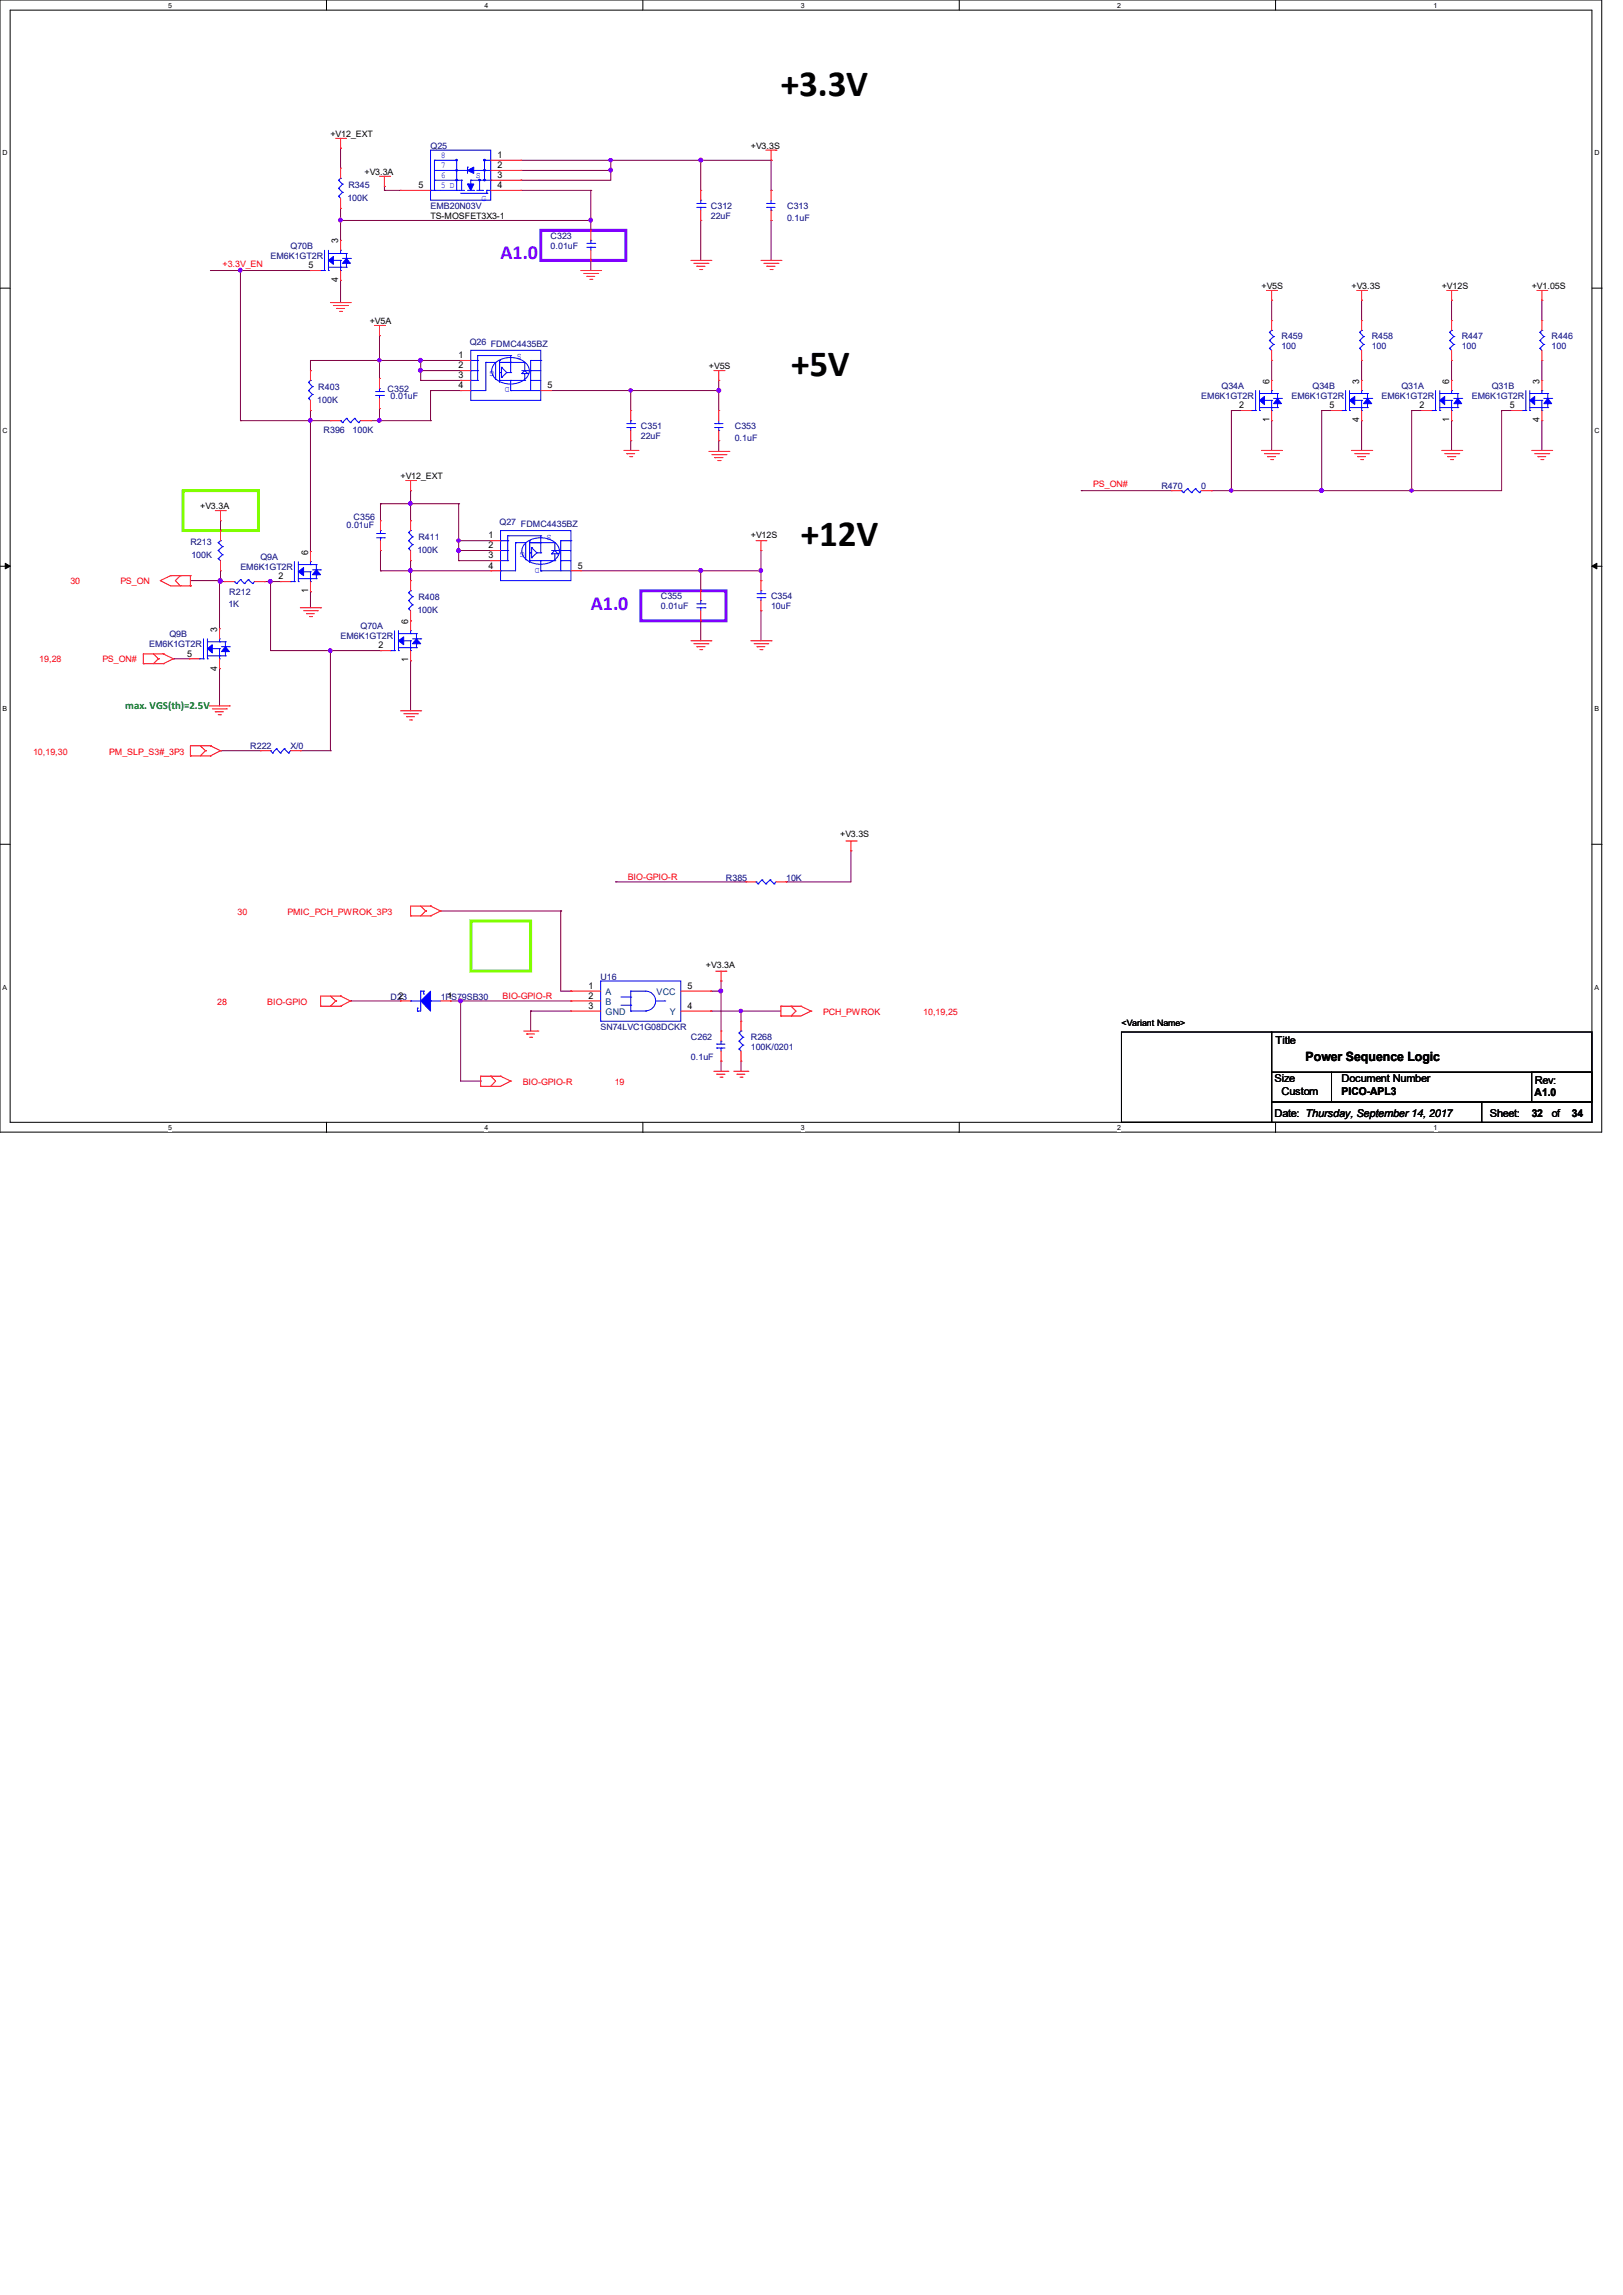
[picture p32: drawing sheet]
<svg xmlns="http://www.w3.org/2000/svg" width="210mm" height="297mm" viewBox="0 0 210 297" stroke-linecap="round" stroke-linejoin="round" font-family="sans-serif">
<defs><g id="words">
<g font-size="4.8">
<text x="101" y="12.4">+3.3V</text>
<text x="102.4" y="48.6">+5V</text>
<text x="103.6" y="70.7">+12V</text>
</g>
<g font-size="2.6" fill="#8000ff">
<text x="64.8" y="33.6">A1.0</text>
<text x="76.5" y="78.9">A1.0</text>
</g>
<text font-size="1.7" x="168.9" y="137.3">Power Sequence Logic</text>
<text font-size="1.4" fill="#008000" x="16.2" y="91.7">max. VGS(th)=2.5V</text>
<g font-size="1.4">
<text x="165.1" y="135.1">Title</text>
<text x="164.9" y="140.1">Size</text>
<text x="165.8" y="141.7">Custom</text>
<text x="173.6" y="141.7">PICO-APL3</text>
<text x="173.6" y="140.1">Document Number</text>
<text x="198.6" y="141.9">A1.0</text>
<text x="198.6" y="140.3">Rev:</text>
<text x="164.9" y="144.6">Date: Thursday, September 14, 2017</text>
<text x="192.8" y="144.6">Sheet:</text>
<text x="198.2" y="144.6">32</text>
<text x="200.8" y="144.6">of</text>
<text x="203.4" y="144.6">34</text>
</g>
<g font-size="1.2">
<text x="64.4" y="20.4">1</text>
<text x="64.4" y="21.8">2</text>
<text x="64.4" y="23">3</text>
<text x="54.1" y="24.3">5</text>
<text x="64.4" y="24.3">4</text>
<text x="39.9" y="34.7">5</text>
<text x="43.8" y="31.5" transform="rotate(-90 43.8 31.5)">3</text>
<text x="43.8" y="36.5" transform="rotate(-90 43.8 36.5)">4</text>
<text x="59.3" y="47.7">2</text>
<text x="59.3" y="46.4">1</text>
<text x="59.3" y="50.3">4</text>
<text x="59.3" y="48.9">3</text>
<text x="70.9" y="50.3">5</text>
<text x="160.4" y="52.8">2</text>
<text x="164.3" y="49.7" transform="rotate(-90 164.3 49.7)">6</text>
<text x="172" y="52.8">5</text>
<text x="175.9" y="49.7" transform="rotate(-90 175.9 49.7)">3</text>
<text x="183.7" y="52.8">2</text>
<text x="187.5" y="49.7" transform="rotate(-90 187.5 49.7)">6</text>
<text x="195.4" y="52.8">5</text>
<text x="199.2" y="49.7" transform="rotate(-90 199.2 49.7)">3</text>
<text x="164.3" y="54.7" transform="rotate(-90 164.3 54.7)">1</text>
<text x="175.9" y="54.7" transform="rotate(-90 175.9 54.7)">4</text>
<text x="187.5" y="54.7" transform="rotate(-90 187.5 54.7)">1</text>
<text x="199.2" y="54.7" transform="rotate(-90 199.2 54.7)">4</text>
<text x="39.9" y="71.8" transform="rotate(-90 39.9 71.8)">6</text>
<text x="63.2" y="71">2</text>
<text x="63.2" y="69.7">1</text>
<text x="36" y="75">2</text>
<text x="39.9" y="76.8" transform="rotate(-90 39.9 76.8)">1</text>
<text x="63.2" y="73.6">4</text>
<text x="63.2" y="72.3">3</text>
<text x="74.8" y="73.6">5</text>
<text x="28.1" y="81.8" transform="rotate(-90 28.1 81.8)">3</text>
<text x="49" y="83.9">2</text>
<text x="52.8" y="80.7" transform="rotate(-90 52.8 80.7)">6</text>
<text x="24.2" y="85">5</text>
<text x="28.1" y="86.8" transform="rotate(-90 28.1 86.8)">4</text>
<text x="52.8" y="85.7" transform="rotate(-90 52.8 85.7)">1</text>
<text x="51.6" y="129.2">2</text>
<text x="57.9" y="129.2">1</text>
<text x="76.2" y="128">1</text>
<text x="76.2" y="129.2">2</text>
<text x="76.2" y="130.6">3</text>
<text x="89" y="128">5</text>
<text x="89" y="130.6">4</text>
</g>
<g font-size="1.2" fill="#004080">
<text x="78.4" y="128.8">A</text>
<text x="78.4" y="130.1">B</text>
<text x="78.4" y="131.4">GND</text>
<text x="85" y="128.8">VCC</text>
<text x="86.7" y="131.4">Y</text>
</g>
<g font-size="1.1">
<text x="42.8" y="17.7">+V12_EXT</text>
<text x="47.2" y="22.6">+V3.3A</text>
<text x="97.2" y="19.3">+V3.3S</text>
<text x="55.7" y="28.3">TS-MOSFET3X3-1</text>
<text x="47.8" y="41.9">+V5A</text>
<text x="163.2" y="37.4">+V5S</text>
<text x="174.9" y="37.4">+V3.3S</text>
<text x="186.6" y="37.4">+V12S</text>
<text x="198.2" y="37.4">+V1.05S</text>
<text x="91.7" y="47.8">+V5S</text>
<text x="25.9" y="65.9">+V3.3A</text>
<text x="51.8" y="62">+V12_EXT</text>
<text x="97.2" y="69.6">+V12S</text>
<text x="108.7" y="108.4">+V3.3S</text>
<text x="91.4" y="125.2">+V3.3A</text>
<text x="145.1" y="132.7">&lt;Variant Name&gt;</text>
</g>
<g font-size="1.1" fill="#000080">
<text x="55.7" y="19.3">Q25</text>
<text x="45" y="26">100K</text>
<text x="45.1" y="24.3">R345</text>
<text x="55.7" y="27">EMB20N03V</text>
<text x="92" y="27">C312</text>
<text x="92" y="28.3">22uF</text>
<text x="101.9" y="27">C313</text>
<text x="101.9" y="28.6">0.1uF</text>
<text x="35" y="33.5">EM6K1GT2R</text>
<text x="37.6" y="32.2">Q70B</text>
<text x="71.2" y="30.9">C323</text>
<text x="71.2" y="32.2">0.01uF</text>
<text x="60.8" y="44.7">Q26 FDMC4435BZ</text>
<text x="165.8" y="43.9">R459</text>
<text x="165.8" y="45.2">100</text>
<text x="177.5" y="43.9">R458</text>
<text x="177.5" y="45.2">100</text>
<text x="189.1" y="43.9">R447</text>
<text x="189.1" y="45.2">100</text>
<text x="200.8" y="43.9">R446</text>
<text x="200.8" y="45.2">100</text>
<text x="41.1" y="52.2">100K</text>
<text x="41.2" y="50.5">R403</text>
<text x="50.2" y="50.7">C352</text>
<text x="50.5" y="51.6">0.01uF</text>
<text x="155.4" y="51.6">EM6K1GT2R</text>
<text x="158.1" y="50.3">Q34A</text>
<text x="167.1" y="51.6">EM6K1GT2R</text>
<text x="169.8" y="50.3">Q34B</text>
<text x="178.8" y="51.6">EM6K1GT2R</text>
<text x="181.4" y="50.3">Q31A</text>
<text x="190.5" y="51.6">EM6K1GT2R</text>
<text x="193" y="50.3">Q31B</text>
<text x="41.9" y="56.1">R396</text>
<text x="45.6" y="56.1">100K</text>
<text x="82.9" y="55.5">C351</text>
<text x="82.9" y="56.8">22uF</text>
<text x="95.1" y="55.5">C353</text>
<text x="95.1" y="57.1">0.1uF</text>
<text x="150.3" y="63.3">R470</text>
<text x="155.4" y="63.3">0</text>
<text x="24.6" y="70.6">R213</text>
<text x="44.8" y="68.4">0.01uF</text>
<text x="45.8" y="67.3">C356</text>
<text x="54" y="71.6">100K</text>
<text x="54.1" y="69.9">R411</text>
<text x="64.6" y="67.9">Q27 FDMC4435BZ</text>
<text x="24.8" y="72.2">100K</text>
<text x="29.7" y="77">R212</text>
<text x="31.1" y="73.8">EM6K1GT2R</text>
<text x="33.7" y="72.5">Q9A</text>
<text x="54.1" y="77.7">R408</text>
<text x="85.5" y="77.6">C355</text>
<text x="99.8" y="77.6">C354</text>
<text x="19.3" y="83.8">EM6K1GT2R</text>
<text x="21.9" y="82.5">Q9B</text>
<text x="29.5" y="78.6">1K</text>
<text x="44.1" y="82.7">EM6K1GT2R</text>
<text x="46.6" y="81.5">Q70A</text>
<text x="54" y="79.4">100K</text>
<text x="85.5" y="78.8">0.01uF</text>
<text x="99.8" y="78.8">10uF</text>
<text x="32.4" y="97">R222</text>
<text x="37.6" y="97">X/0</text>
<text x="93.9" y="114">R385</text>
<text x="101.7" y="114">10K</text>
<text x="50.5" y="129.4">D23</text>
<text x="57" y="129.4">1PS79SB30</text>
<text x="77.7" y="126.8">U16</text>
<text x="77.7" y="133.3">SN74LVC1G08DCKR</text>
<text x="89.4" y="134.5">C262</text>
<text x="89.4" y="137.1">0.1uF</text>
<text x="97.2" y="134.5">R268</text>
<text x="97.2" y="135.9">100K/0201</text>
</g>
<g font-size="1.1" fill="#00f">
<text x="57" y="20.4">8</text>
<text x="57" y="21.7">7</text>
<text x="57" y="23">6</text>
<text x="61.6" y="23">S</text>
<text x="57" y="24.3">5 D</text>
<text x="62.3" y="26">G</text>
<text x="67.5" y="45.8" transform="rotate(-180 67.5 45.8)">S</text>
<text x="64" y="48" transform="rotate(-180 64 48)">G</text>
<text x="66" y="50.1" transform="rotate(-180 66 50.1)">D</text>
<text x="67.9" y="71.4" transform="rotate(-180 67.9 71.4)">G</text>
<text x="71.4" y="69.2" transform="rotate(-180 71.4 69.2)">S</text>
<text x="69.8" y="73.5" transform="rotate(-180 69.8 73.5)">D</text>
</g>
<g font-size="1.1" fill="#f00">
<text x="28.8" y="34.5">+3.3V_EN</text>
<text x="141.5" y="63">PS_ON#</text>
<text x="9.1" y="75.6">30</text>
<text x="15.6" y="75.6">PS_ON</text>
<text x="5.1" y="85.7">19,28</text>
<text x="13.2" y="85.7">PS_ON#</text>
<text x="4.3" y="97.8">10,19,30</text>
<text x="14.1" y="97.8">PM_SLP_S3#_3P3</text>
<text x="81.2" y="113.9">BIO-GPIO-R</text>
<text x="30.7" y="118.4">30</text>
<text x="37.2" y="118.4">PMIC_PCH_PWROK_3P3</text>
<text x="28.1" y="130">28</text>
<text x="34.6" y="130">BIO-GPIO</text>
<text x="65" y="129.3">BIO-GPIO-R</text>
<text x="106.5" y="131.3">PCH_PWROK</text>
<text x="119.5" y="131.3">10,19,25</text>
<text x="67.6" y="140.4">BIO-GPIO-R</text>
<text x="79.5" y="140.4">19</text>
</g>
<g font-size=".9">
<text x="21.8" y="1">5</text>
<text x="62.7" y="1">4</text>
<text x="103.6" y="1">3</text>
<text x="144.6" y="1">2</text>
<text x="185.5" y="1">1</text>
<text x=".3" y="20.1">D</text>
<text x="206.3" y="20.1">D</text>
<text x=".3" y="56.1">C</text>
<text x="206.3" y="56.1">C</text>
<text x=".3" y="92.1">B</text>
<text x="206.3" y="92.1">B</text>
<text x=".3" y="128.1">A</text>
<text x="206.3" y="128.1">A</text>
<text x="21.8" y="146.2">5</text>
<text x="62.7" y="146.2">4</text>
<text x="103.6" y="146.2">3</text>
<text x="144.6" y="146.2">2</text>
<text x="185.5" y="146.2">1</text>
</g>
</g></defs>
<path d="M0 0h207.3v146.5h-207.3zM1.3 1.3h204.7v143.9h-204.7z" fill="none" stroke="#000" stroke-width=".13"/>
<g fill="#fff">
<path d="M21.8 .2h.5v1h-.5z"/>
<path d="M21.8 145.4h.5v1h-.5z"/>
</g>
<path d="M42.2 0v1.3M42.2 145.2v1.4" fill="none" stroke="#000" stroke-width=".13"/>
<g fill="#fff">
<path d="M62.7 .2h.5v1h-.5z"/>
<path d="M62.7 145.4h.5v1h-.5z"/>
</g>
<path d="M83.2 0v1.3M83.2 145.2v1.4" fill="none" stroke="#000" stroke-width=".13"/>
<g fill="#fff">
<path d="M103.6 .2h.5v1h-.5z"/>
<path d="M103.6 145.4h.5v1h-.5z"/>
</g>
<path d="M124.1 0v1.3M124.1 145.2v1.4" fill="none" stroke="#000" stroke-width=".13"/>
<g fill="#fff">
<path d="M144.6 .2h.5v1h-.5z"/>
<path d="M144.6 145.4h.5v1h-.5z"/>
</g>
<path d="M165.1 0v1.3M165.1 145.2v1.4" fill="none" stroke="#000" stroke-width=".13"/>
<g fill="#fff">
<path d="M185.5 .2h.5v1h-.5z"/>
<path d="M185.5 145.4h.5v1h-.5z"/>
<path d="M.3 19.3h.7v1h-.7z"/>
<path d="M206.3 19.3h.7v1h-.7z"/>
<path d="M.3 55.3h.7v1h-.7z"/>
<path d="M206.3 55.3h.7v1h-.7z"/>
</g>
<path d="M0 37.3h1.3M206 37.3h1.3" fill="none" stroke="#000" stroke-width=".13"/>
<g fill="#fff">
<path d="M.3 91.3h.6v1h-.6z"/>
<path d="M206.3 91.3h.6v1h-.6z"/>
</g>
<path d="M0 73.3h1.3M206 73.3h1.3" fill="none" stroke="#000" stroke-width=".13"/>
<path d="M.7 72.9l.6 .4-.6 .3zM206 73.3l.6-.4v.7z" fill="#000" stroke="#000" stroke-width=".13"/>
<g fill="#fff">
<path d="M.3 127.3h.6v1h-.6z"/>
<path d="M206.3 127.3h.6v1h-.6z"/>
</g>
<path d="M0 109.3h1.3M206 109.3h1.3M145.1 133.6h19.4v11.6h-19.4zM164.5 138.8h7.8v3.8h-7.8zM164.5 133.6h41.5v5.2h-41.5zM172.3 138.8h33.7v3.8h-33.7zM198.2 138.8h7.8v3.8h-7.8zM164.5 142.6h27.2v2.6h-27.2zM191.7 142.6h14.3v2.6h-14.3z" fill="none" stroke="#000" stroke-width=".13"/>
<path d="M23.7 63.5h9.7v5.2h-9.7zM60.9 119.2h7.8v6.5h-7.8z" fill="none" stroke="#80ff00" stroke-width=".38"/>
<path d="M70 29.8h11v3.9h-11zM82.9 76.5h11v3.8h-11z" fill="none" stroke="#8000ff" stroke-width=".38"/>
<g fill="none" stroke="#800040" stroke-width=".13">
<path d="M44.1 19.2h.1M44.1 19.2v2.6M27.2 35h13M31.1 35h.1M31.1 35v19.4M40.2 35h.1M44.1 28.5h.1M44.1 39.2h.1M44.1 31.1h.1M44.1 27v4.1M44.1 36.3v2.9M44.1 28.5h32.4"/>
<path d="M49.7 24.1h.1M49.7 24.6h.1M49.7 24.1v.5M49.7 24.6h2.1M67.4 23.3h.1M67.4 24.6h9.1M67.4 20.7h32.4M67.4 22.1h11.6M76.5 35h.1M76.5 28.5h.1M76.5 24.6h.1M76.5 24.6v5.2"/>
<path d="M76.5 33.7v1.3M79 22.1h.1M79 20.7h.1M79 20.7v2.6h-11.6M90.7 28.5h.1M90.7 20.7h.1M90.7 20.7v3.9M90.7 28.5v5.2M99.8 24.6h.1M99.8 28.5h.1M99.8 20.7h.1M99.8 20.7v3.9"/>
<path d="M99.8 28.5v5.2M164.5 38.9h.1M164.5 38.9v2.6M176.2 38.9h.1M176.2 38.9v2.6M187.8 38.9h.1M187.8 38.9v2.6M199.5 38.9h.1M199.5 38.9v2.6M31.1 54.4h.1M31.1 54.4h11.7M40.2 53.1h.1"/>
<path d="M40.2 54.4h.1M40.2 48h.1M40.2 53.1v18.3M48 54.4h7.7M49.1 52.9h.1M49.1 54.4h.1M49.1 49h.1M49.1 43.4h.1M49.1 46.7h.1M49.1 43.4v5.6M49.1 52.9v1.5M54.4 46.7h.1"/>
<path d="M54.4 48h.1M54.4 49.2h.1M54.4 46.7v2.5M54.4 48h5.2M54.4 49.2h5.2M55.7 54.4h.1M55.7 50.5h.1M55.7 50.5h3.9M55.7 50.5v3.9M59.6 48h.1M59.6 46.7h.1M59.6 49.2h.1"/>
<path d="M59.6 50.5h.1M59.6 46.7h-19.4v1.3M71.2 50.5h21.8M81.6 57h.1M81.6 50.5h.1M81.6 50.5v2.6M81.6 57v1.3M93 57h.1M93 49.2h.1M93 50.5h.1M93 49.2v3.9M93 57v1.4"/>
<path d="M159.3 53.1h.1M159.3 53.1h1.4M159.3 53.1v10.4M164.5 46.7h.1M164.5 54.4h.1M164.5 46.7v2.5M164.5 54.4v3.9M171 53.1h.1M171 53.1h1.3M171 53.1v10.4M176.2 46.7h.1M176.2 54.4h.1"/>
<path d="M176.2 46.7v2.5M176.2 54.4v3.9M182.7 53.1h.1M182.7 53.1h1.3M182.7 53.1v10.4M187.8 54.4h.1M187.8 46.7h.1M187.8 46.7v2.5M187.8 54.4v3.9M194.3 53.1h.1M194.3 53.1v10.4h-37.5M194.3 53.1h1.3"/>
<path d="M199.5 46.7h.1M199.5 54.4h.1M199.5 46.7v2.5M199.5 54.4v3.9M24.6 75.1h3.9M28.4 75.3h.1M28.4 75.3h.6M28.4 75.3v6.1M28.5 75.1h.1M28.5 75.3h.1M28.5 68.7h.1M28.5 67.4v1.3"/>
<path d="M28.5 73.9v1.4M34.2 75.3h.1M34.2 75.3h2.1M35 75.3h.1M35 75.3v8.9h14.2M40.2 76.6h.1M40.2 76.6v2.1M49.2 65.2h.1M49.2 73.9h.1M49.2 65.2h10.2M49.2 65.2v2.2M49.2 71.2v2.7"/>
<path d="M49.2 73.9h14.3M53.1 73.9h.1M53.1 65.2h.1M53.1 63.5h.1M53.1 63.5v3.9M53.1 72.6v2.5M59.4 70h.1M59.4 65.2h.1M59.4 71.2h.1M59.4 72.6h.1M59.4 70h4.1M59.4 65.2v7.4"/>
<path d="M59.4 71.2h4.1M59.4 72.6h4.1M75.1 73.9h23.4M90.7 76.5h.1M90.7 73.9h.1M90.7 73.9v2.6M98.5 79h.1M98.5 71.2h.1M98.5 73.9h.1M98.5 75.1h.1M98.5 71.2v3.9M98.5 79v3.9"/>
<path d="M139.9 63.5h.1M139.9 63.5h11.7M156.8 63.5h.1M159.3 63.5h.1M171 63.5h.1M182.7 63.5h.1M22.4 85.3h.1M22.4 85.3h2.1M28.4 86.5h.1M28.4 86.5v4.9M28.5 97.2h.1M28.5 97.2h5.2"/>
<path d="M38.9 97.2h3.9M42.8 84.2h.1M42.8 97.2h.1M42.8 84.2v13M49.2 84.2h.1M53.1 85.5h.1M53.1 85.5v6.5M90.7 80.3h.1M90.7 80.3v2.6M57 117.9h15.6M72.6 117.9h.1M72.6 117.9v10.4h1.3"/>
<path d="M79.7 114.1h.1M79.7 114.1h16.8M101.7 114.1h.1M110.1 110.1h.1M110.1 110.1v4h-8.4M45.3 129.5h.1M45.3 129.5h6.5M58.3 129.5h15.6M59.6 129.5h.1M59.6 129.5v10.4h2.6M62.2 139.9h.1M68.7 130.9h.1"/>
<path d="M68.7 130.9h5.2M68.7 130.9v2.5M73.9 128.3h.1M92 128.3h.1M92 130.9h.1M92 130.9h9M92 128.3h1.3M93.3 127h.1M93.3 128.3h.1M93.3 137.3h.1M93.3 127v6.4M93.3 137.3v1.3"/>
<path d="M95.9 130.9h.1M95.9 138.6h.1M95.9 130.9v1.3M95.9 137.3v1.3"/>
</g>
<g fill="#f0f" stroke="#f0f" stroke-width=".13">
<circle cx="93" cy="50.5" r=".25"/>
<circle cx="79" cy="20.7" r=".22"/>
<circle cx="79" cy="22" r=".24"/>
<circle cx="90.7" cy="73.8" r=".25"/>
<circle cx="182.7" cy="63.5" r=".22"/>
<circle cx="159.3" cy="63.5" r=".22"/>
<circle cx="171" cy="63.5" r=".25"/>
<circle cx="35" cy="75.2" r=".25"/>
<circle cx="53.1" cy="73.8" r=".24"/>
<circle cx="53.1" cy="65.1" r=".24"/>
<circle cx="59.3" cy="71.2" r=".24"/>
<circle cx="59.3" cy="70" r=".22"/>
<circle cx="49.1" cy="46.6" r=".22"/>
<circle cx="54.4" cy="46.6" r=".25"/>
<circle cx="28.5" cy="75.1" r=".25"/>
<circle cx="95.9" cy="130.8" r=".22"/>
<circle cx="93.3" cy="128.2" r=".25"/>
<circle cx="98.4" cy="73.8" r=".24"/>
<circle cx="42.7" cy="84.2" r=".24"/>
<circle cx="31.1" cy="35" r=".24"/>
<circle cx="40.1" cy="54.4" r=".24"/>
<circle cx="49.1" cy="54.4" r=".24"/>
<circle cx="54.4" cy="47.9" r=".25"/>
<circle cx="81.6" cy="50.5" r=".22"/>
<circle cx="59.6" cy="129.5" r=".24"/>
<circle cx="28.5" cy="75.2" r=".25"/>
<circle cx="90.7" cy="20.7" r=".25"/>
<circle cx="44" cy="28.5" r=".24"/>
<circle cx="76.4" cy="28.5" r=".24"/>
</g>
<g fill="none" stroke="#f00" stroke-width=".13">
<path d="M43.4 17.9h1.3M44.1 19.2h.1M44.1 17.9v1.3M44.7 17.9h.1M99.1 19.4h1.3M99.8 19.4v1.3M100.4 19.4h.1M40.2 35h.1M40.2 35h1.3M42.8 39.2h2.5M43.1 39.5h1.9M43.6 39.9h.1"/>
<path d="M43.6 39.9h1M44.1 27h.1M44.1 21.8h.1M44.1 31.1h.1M44.1 36.3h.1M44.1 21.8v1.3M44.1 25.7v1.3M44.1 31.1v1.3M44.1 35v1.3M45 39.5h.1M45.3 39.2h.1M49.1 22.8h1.3"/>
<path d="M49.7 24.1h.1M49.7 22.8v1.3M50.4 22.8h.1M51.8 24.6h.1M51.8 24.6h3.9M63.5 20.7h3.9M63.5 22.1h3.9M63.5 23.3h3.9M63.5 24.6h3.9M67.4 20.7h.1M67.4 22.1h.1M67.4 23.3h.1"/>
<path d="M67.4 24.6h.1M75.1 35h2.6M75.5 35.4h1.8M75.9 35.8h.1M75.9 35.8h1.1M76.3 36.2h.3M76.5 33.7h.1M76.5 29.8h.1M76.5 29.8v1.3M76.5 32.4v1.3M76.6 36.2h.1M77.3 35.4h.1"/>
<path d="M77.7 35h.1M89.4 33.7h2.6M89.8 34.1h1.8M90.2 34.5h.1M90.2 34.5h1M90.6 34.9h.2M90.7 28.5h.1M90.7 24.6h.1M90.7 24.6v1.3M90.7 27.2v1.3M90.8 34.9h.1M91.6 34.1h.1"/>
<path d="M92 33.7h.1M98.5 33.7h2.5M98.8 34.1h1.9M99.2 34.5h.1M99.2 34.5h1.1M99.7 34.9h.2M99.8 20.7h.1M99.8 24.6h.1M99.8 28.5h.1M99.8 24.6v1.3M99.8 27.2v1.3M99.9 34.9h.1"/>
<path d="M100.7 34.1h.1M101 33.7h.1M163.9 37.6h1.3M164.5 38.9h.1M164.5 37.6v1.3M165.2 37.6h.1M175.6 37.6h1.2M176.2 38.9h.1M176.2 37.6v1.3M176.8 37.6h.1M187.2 37.6h1.3M187.8 38.9h.1"/>
<path d="M187.8 37.6v1.3M188.5 37.6h.1M198.9 37.6h1.3M199.5 38.9h.1M199.5 37.6v1.3M200.2 37.6h.1M40.2 53.1h.1M40.2 48h.1M40.2 48v1.2M40.2 51.8v1.3M42.8 54.4h.1M42.8 54.4h1.3"/>
<path d="M43.9 40.3h.3M44.2 40.3h.1M46.7 54.4h1.3M48 54.4h.1M48.5 42.1h1.2M49.1 43.4h.1M49.1 52.9h.1M49.1 49h.1M49.1 42.1v1.3M49.1 49v1.3M49.1 51.6v1.3M49.7 42.1h.1"/>
<path d="M59.6 50.5h.1M59.6 49.2h.1M59.6 48h.1M59.6 46.7h.1M59.6 48h1.3M59.6 50.5h1.3M59.6 49.2h1.3M59.6 46.7h1.3M70 50.5h1.2M71.2 50.5h.1M80.7 58.3h1.8M81.1 58.7h.1"/>
<path d="M81.1 58.7h1M81.5 59.1h.2M81.6 57h.1M81.6 53.1h.1M81.6 53.1v1.3M81.6 55.7v1.3M81.7 59.1h.1M82.5 58.3h.1M91.7 58.4h2.6M92.1 58.8h1.8M92.4 48h1.3M92.5 59.2h.1"/>
<path d="M92.5 59.2h1.1M92.9 59.6h.3M93 49.2h.1M93 53.1h.1M93 57h.1M93 48v1.2M93 53.1v1.3M93 55.7v1.3M93.2 59.6h.1M93.7 48h.1M93.9 58.8h.1M94.3 58.4h.1"/>
<path d="M160.7 53.1h.1M160.7 53.1h1.2M163.2 58.3h2.6M163.6 58.7h1.8M164 59.1h.1M164 59.1h1.1M164.4 59.5h.3M164.5 46.7h.1M164.5 41.5h.1M164.5 49.2h.1M164.5 54.4h.1M164.5 41.5v1.3"/>
<path d="M164.5 45.3v1.4M164.5 49.2v1.3M164.5 53.1v1.3M164.7 59.5h.1M165.4 58.7h.1M165.8 58.3h.1M172.3 53.1h.1M172.3 53.1h1.3M174.9 58.3h2.6M175.3 58.7h1.8M175.7 59.1h.1M175.7 59.1h1"/>
<path d="M176.1 59.5h.2M176.2 49.2h.1M176.2 54.4h.1M176.2 46.7h.1M176.2 41.5h.1M176.2 41.5v1.3M176.2 45.3v1.4M176.2 49.2v1.3M176.2 53.1v1.3M176.3 59.5h.1M177.1 58.7h.1M177.5 58.3h.1"/>
<path d="M184 53.1h.1M184 53.1h1.3M186.6 58.3h2.5M186.9 58.7h1.9M187.3 59.1h.1M187.3 59.1h1.1M187.7 59.5h.3M187.8 49.2h.1M187.8 54.4h.1M187.8 46.7h.1M187.8 41.5h.1M187.8 41.5v1.3"/>
<path d="M187.8 45.3v1.4M187.8 49.2v1.3M187.8 53.1v1.3M188 59.5h.1M188.8 58.7h.1M189.1 58.3h.1M195.6 53.1h.1M195.6 53.1h1.3M198.2 58.3h2.6M198.6 58.7h1.8M199 59.1h.1M199 59.1h1"/>
<path d="M199.4 59.5h.2M199.5 49.2h.1M199.5 54.4h.1M199.5 46.7h.1M199.5 41.5h.1M199.5 41.5v1.3M199.5 45.3v1.4M199.5 49.2v1.3M199.5 53.1v1.3M199.6 59.5h.1M200.4 58.7h.1M200.8 58.3h.1"/>
<path d="M20.7 75.1h.1M20.7 75.1l1.4 .7h2.5M22.1 74.5h.1M22.1 74.5l-1.4 .6M22.1 74.5h2.5M23.3 75.8h.1M23.3 74.5h.1M23.3 74.5l-.6 .6 .6 .7M24.6 75.8h.1M24.6 74.5h.1M24.6 74.5v1.3M27.9 66.1h1.3"/>
<path d="M28.5 67.4h.1M28.5 73.9h.1M28.5 68.7h.1M28.5 66.1v1.3M28.5 68.7v1.3M28.5 72.6v1.3M29 75.3h.1M29 75.3h1.3M29.2 66.1h.1M32.9 75.3h1.3M34.2 75.3h.1M36.3 75.3h.1"/>
<path d="M36.3 75.3h1.3M38.9 78.7h2.6M39.3 79h1.8M39.7 79.4h.1M39.7 79.4h1M40 79.8h.3M40.2 71.4h.1M40.2 76.6h.1M40.2 71.4v1.3M40.2 75.3v1.3M40.3 79.8h.1M41.1 79h.1"/>
<path d="M41.5 78.7h.1M49.2 71.2h.1M49.2 67.4h.1M49.2 67.4v1.3M49.2 70v1.2M52.5 62.2h1.3M53.1 63.5h.1M53.1 72.6h.1M53.1 67.4h.1M53.1 75.1h.1M53.1 62.2v1.3M53.1 67.4v1.3"/>
<path d="M53.1 71.2v1.4M53.1 75.1v1.4M53.1 79v2.6M53.8 62.2h.1M63.5 73.9h.1M63.5 72.6h.1M63.5 71.2h.1M63.5 70h.1M63.5 70h1.3M63.5 73.9h1.3M63.5 72.6h1.3M63.5 71.2h1.3"/>
<path d="M73.9 73.9h1.2M75.1 73.9h.1M90.7 76.5h.1M90.7 76.5v1.2M90.7 79v1.3M97.8 70h1.3M98.5 71.2h.1M98.5 79h.1M98.5 75.1h.1M98.5 70v1.2M98.5 75.1v1.4M98.5 77.7v1.3"/>
<path d="M99.1 70h.1M151.6 63.5h.1M151.6 63.5h1.3M155.4 63.5h1.4M156.8 63.5h.1M18.5 85.9h.1M18.5 85.9h2.6M19.9 84.6l.6 .7M20.5 85.3h.1M20.5 85.3l-.6 .6M21.1 84.6h.1M21.1 85.9h.1"/>
<path d="M21.1 84.6h-2.6v1.3M21.1 84.6l1.3 .7M22.4 85.3h.1M22.4 85.3l-1.3 .6M24.5 85.3h.1M24.5 85.3h1.3M24.6 97.8h.1M24.6 97.8h2.6M25.9 96.5l.7 .7M26.6 97.2h.1M26.6 97.2l-.7 .6M27.1 91.4h2.6"/>
<path d="M27.2 96.5h.1M27.2 97.8h.1M27.2 96.5h-2.6v1.3M27.2 96.5l1.3 .7M27.5 91.7h1.8M27.9 92.1h.1M27.9 92.1h1M28.2 92.5h.3M28.4 81.4h.1M28.4 86.5h.1M28.4 81.4v1.3M28.4 85.3v1.2"/>
<path d="M28.5 92.5h.1M28.5 97.2h.1M28.5 97.2l-1.3 .6M29.3 91.7h.1M29.7 91.4h.1M33.7 97.2h.1M33.7 97.2h1.3M37.6 97.2h1.3M38.9 97.2h.1M49.2 84.2h.1M49.2 84.2h1.3M51.8 92h2.6"/>
<path d="M52.2 92.4h1.8M52.6 92.8h.1M52.6 92.8h1M53 93.2h.3M53.1 80.3h.1M53.1 85.5h.1M53.1 84.2v1.3M53.3 93.2h.1M54 92.4h.1M54.4 92h.1M89.4 82.9h2.6M89.8 83.3h1.8"/>
<path d="M90.2 83.7h.1M90.2 83.7h1M90.6 84.1h.2M90.7 80.3h.1M90.8 84.1h.1M91.6 83.3h.1M92 82.9h.1M97.2 82.9h2.6M97.6 83.3h1.8M98 83.7h.1M98 83.7h1M98.3 84.1h.3"/>
<path d="M98.6 84.1h.1M99.4 83.3h.1M99.8 82.9h.1M53.1 118.5h.1M53.1 118.5h2.6M54.4 117.3l.7 .6M55.1 117.9h.1M55.1 117.9l-.7 .6M55.7 117.3h.1M55.7 118.5h.1M55.7 117.3h-2.6v1.2M55.7 117.3l1.3 .6"/>
<path d="M57 117.9h.1M57 117.9l-1.3 .6M96.5 114.1h.1M96.5 114.1h1.3M100.4 114.1h1.3M101.7 114.1h.1M109.5 108.8h1.3M110.1 110.1h.1M110.1 108.8v1.3M110.8 108.8h.1M41.5 130.2h.1M41.5 130.2h2.6"/>
<path d="M42.8 128.9l.6 .6M43.4 129.5h.1M43.4 129.5l-.6 .7M44.1 128.9h.1M44.1 130.2h.1M44.1 128.9h-2.6v1.3M44.1 128.9l1.2 .6M45.3 129.5h.1M45.3 129.5l-1.2 .7M51.8 129.5h.1M51.8 129.5h1.3M57 129.5h1.3"/>
<path d="M58.3 129.5h.1M62.2 139.3h.1M62.2 139.3h2.6M62.2 139.3v1.3M63.5 139.3h.1M63.5 139.3l.6 .6-.6 .7M64.8 139.3h.1M64.8 139.3l1.3 .6M66.1 139.9h.1M66.1 139.9l-1.3 .7h-2.6M67.8 133.4h1.8M68.2 133.8h.1"/>
<path d="M68.2 133.8h1M68.5 134.2h.3M68.8 134.2h.1M69.6 133.4h.1M73.9 128.3h.1M73.9 129.5h.1M73.9 130.9h.1M73.9 128.3h3.8M73.9 129.5h3.8M73.9 130.9h3.8M88.1 128.3h3.9M88.1 130.9h3.9"/>
<path d="M92 128.3h.1M92 130.9h.1M92.4 138.6h1.8M92.6 125.7h1.3M92.8 139h.1M92.8 139h1M93.2 139.4h.2M93.3 127h.1M93.3 137.3h.1M93.3 133.4h.1M93.3 125.7v1.3M93.3 133.4v1.3"/>
<path d="M93.3 136v1.3M93.4 139.4h.1M93.9 125.7h.1M94.2 138.6h.1M95 138.6h1.8M95.4 139h.1M95.4 139h1M95.8 139.4h.2M95.9 137.3h.1M95.9 132.2h.1M95.9 132.2v1.2M95.9 136v1.3"/>
<path d="M96 139.4h.1M96.8 138.6h.1M101 131.5h.1M101 130.2h.1M101 130.2h2.6M101 130.2v1.3M102.4 131.5h.1M102.4 130.2h.1M102.4 130.2l.6 .7-.6 .6M103.6 130.2h.1M103.6 130.2l1.3 .7M104.9 130.9h.1"/>
<path d="M104.9 130.9l-1.3 .6h-2.6M62.2 140.6h.1M63.5 140.6h.1"/>
</g>
<g fill="none" stroke="#00f" stroke-width=".13">
<path d="M55.7 19.4h7.8v6.5h-7.8zM41.5 35h.1M41.5 35h.5M42 35h.1M42 32.4v2.6M42.5 35h.1M42.5 32.4v2.6M42.5 32.8h2.3M42.5 34.6h2.3M43.1 33.7h1M43.8 23.3h.1M43.8 25.4h.1"/>
<path d="M43.8 24.4h.1M43.8 23.3l.5 .5M43.8 25.4l.3 .3M43.8 24.4l.5 .5M44.1 23.1h.1M44.1 32.8h.1M44.1 34.6h.1M44.1 33.7h.1M44.1 35h.1M44.1 32.4h.1M44.1 23.1l-.3 .2M44.1 32.4v.4"/>
<path d="M44.1 33.7v1.3M44.3 24.9h.1M44.3 23.8h.1M44.3 24.9l-.5 .5M44.3 23.8l-.5 .6M44.3 33.4h1M44.8 34.6h.1M44.8 34.1h.1M44.8 32.8h.1M44.8 33.4h.1M44.8 32.8v.6M44.8 34.1v.5"/>
<path d="M45.3 33.4h.1M55.7 24.6h.1M55.7 24.6h3.4M56.2 23.3h.1M56.2 20.7h.1M56.2 24.6h.1M56.2 23.3h3.5M56.2 20.7h2.9v3.9M56.2 22.1h7.3M56.2 20.7v3.9M59.1 23.3h.1M59.1 22.1h.1"/>
<path d="M59.1 24.6h.1M59.4 24.6h.1M59.4 24.6h.7M59.6 25h3.4M59.7 23.3h.1M59.7 23.3v1.3M60.5 23.8h.1M60.5 21.6h.1M60.5 24.6h.8M60.5 23.8h.8M60.5 21.6v.8M60.9 23.3h.1"/>
<path d="M60.9 23.3h2.6M60.9 23.3v1.3M61.3 24.6h.1M61.7 24.6h.7M62.1 23.3h.1M62.1 23.3v1.3M62.4 24.6h.1M62.6 20.7h.1M62.6 20.7h.9M62.7 22.1h.1M62.7 20.7h.1M62.7 20.7v2.6"/>
<path d="M63 25h.1M63 24.6h.1M63 24.6h.5M63 24.6v.4M63.5 23.3h.1M63.5 22.1h.1M75.9 31.5h1.1M75.9 32h1.1M76.5 31.1h.1M76.5 32h.1M76.5 31.1v.4M76.5 32v.4"/>
<path d="M77 31.5h.1M77 32h.1M90.2 26.8h1M90.2 26.3h1M90.7 25.9h.1M90.7 26.8h.1M90.7 25.9v.4M90.7 26.8v.4M91.2 26.3h.1M91.2 26.8h.1M99.2 26.8h.1M99.2 26.3h.1"/>
<path d="M99.2 26.8h1.1M99.2 26.3h1.1M99.8 27.2h.1M99.8 26.3h.1M99.8 25.9v.4M99.8 26.8v.4M39.9 49.5h.1M39.9 51.6h.1M39.9 50.5h.1M39.9 49.5l.5 .5M39.9 51.6l.3 .2M39.9 50.5l.5 .6"/>
<path d="M40.2 49.2h.1M40.2 49.2l-.3 .3M40.4 51.1h.1M40.4 50h.1M40.4 51.1l-.5 .5M40.4 50l-.5 .5M44.1 54.4h.1M44.1 54.4l.2 .3M44.3 54.7h.1M44.8 54.1h.1M44.8 54.1l-.5 .6M44.8 54.1l.5 .6"/>
<path d="M45.3 54.7h.1M45.9 54.1h.1M45.9 54.1l.5 .6M45.9 54.1l-.6 .6M46.4 54.7h.1M46.7 54.4l-.3 .3M48.6 50.7h1M48.6 51.2h1M49.1 50.3h.1M49.1 51.2h.1M49.1 50.3v.4M49.1 51.2v.4"/>
<path d="M49.6 50.7h.1M49.6 51.2h.1M60.9 45.3h9.1v6.5h-9.1zM60.9 50.5h.1M60.9 48h.1M60.9 46.7h.1M60.9 49.2h.9M60.9 48h.9M60.9 46.7h.9M61.8 49.2h.1M61.8 48h.1M61.8 46.7h.1"/>
<path d="M61.8 46h.1M61.8 46v3.2M61.8 46h4.3M62.9 46.9h.1M62.9 46.9h1.2v2.2M62.9 46.9v3.6h-2M64 47.1a3 3 0 0 1 4.2 0 1.47 1.47 0 0 1-.9 2.4 2.87 2.87 0 0 1-3.6-1.1l-.1-.4 .1-.5zM64.1 49.1h.1M64.6 46.7h.1M64.6 49.2h.1M64.6 46.9h.1M64.6 48.2h.1"/>
<path d="M64.6 46.7v2.8M64.6 46.9h3.3v1.1M64.6 49.2h3.3M64.6 48.2h.3M64.9 48.9h.1M64.9 47.5h.1M64.9 47.5v1.4M64.9 47.5l.7 .7M65.6 48.2h.1M65.6 48.2h.5M65.6 48.2l-.7 .7M66 46.9h.1"/>
<path d="M66.1 46.9h.1M66.1 48.2h.1M66.1 46h.1M66.1 49.2h.1M66.1 50.5h.1M66.1 46v2.2M66.1 49.2v1.3M66.1 50.5h3.9M67.5 48.3h.1M67.5 48h.8M67.5 48.3h.8M67.9 49.2h.1"/>
<path d="M67.9 48h.1M67.9 48.3v.9M67.9 48l-.4 .3M67.9 48l.4 .3M68.3 48h.1M68.3 48.3h.1M68.7 46.7h.1M68.7 48h.1M68.7 49.2h.1M68.7 49.2h1.3M68.7 48h1.3M68.7 46.7h1.3"/>
<path d="M68.7 46.7v3.8M70 46.7h.1M81.1 55.3h1M81.1 54.8h1M81.6 54.4h.1M81.6 55.3h.1M81.6 54.4v.4M81.6 55.3v.4M82.1 54.8h.1M82.1 55.3h.1M92.5 55.3h.1M92.5 54.8h.1"/>
<path d="M92.5 55.3h1.1M92.5 54.8h1.1M93 55.7h.1M93 54.8h.1M93 54.4v.4M93 55.3v.4M161.9 53.1h.1M161.9 53.1h.6M162.5 53.1h.1M162.5 50.5v2.6M163 53.1h.1M163 50.9h2.3"/>
<path d="M163 52.7h2.3M163 50.5v2.6M163.6 51.8h.9M164.3 43h.1M164.3 45.1h.1M164.3 44.1h.1M164.3 43l.5 .6M164.3 45.1l.2 .2M164.3 44.1l.5 .5M164.5 42.8h.1M164.5 50.9h.1M164.5 52.7h.1"/>
<path d="M164.5 51.8h.1M164.5 53.1h.1M164.5 50.5h.1M164.5 42.8l-.2 .2M164.5 50.5v.4M164.5 51.8v1.3M164.8 44.6h.1M164.8 43.6h.1M164.8 51.6h1M164.8 44.6l-.5 .5M164.8 43.6l-.5 .5M165.3 52.7h.1"/>
<path d="M165.3 52.2h.1M165.3 50.9h.1M165.3 51.6h.1M165.3 50.9v.7M165.3 52.2v.5M165.8 51.6h.1M173.6 53.1h.1M173.6 53.1h.5M174.1 53.1h.1M174.1 50.5v2.6M174.6 53.1h.1M174.6 50.5v2.6"/>
<path d="M174.6 50.9h2.4M174.6 52.7h2.4M175.3 51.8h.9M175.9 43h.1M175.9 45.1h.1M175.9 44.1h.1M175.9 43l.5 .6M175.9 45.1l.3 .2M175.9 44.1l.5 .5M176.2 50.9h.1M176.2 52.7h.1M176.2 51.8h.1"/>
<path d="M176.2 53.1h.1M176.2 50.5h.1M176.2 42.8h.1M176.2 50.5v.4M176.2 51.8v1.3M176.2 42.8l-.3 .2M176.4 44.6h.1M176.4 43.6h.1M176.4 51.6h1.1M176.4 44.6l-.5 .5M176.4 43.6l-.5 .5M177 52.7h.1"/>
<path d="M177 52.2h.1M177 50.9h.1M177 51.6h.1M177 50.9v.7M177 52.2v.5M177.5 51.6h.1M185.3 53.1h.1M185.3 53.1h.5M185.8 53.1h.1M185.8 50.5v2.6M186.3 53.1h.1M186.3 50.9h2.3"/>
<path d="M186.3 52.7h2.3M186.3 50.5v2.6M186.9 51.8h.9M187.6 43h.1M187.6 45.1h.1M187.6 44.1h.1M187.6 43l.5 .6M187.6 45.1l.2 .2M187.6 44.1l.5 .5M187.8 50.9h.1M187.8 52.7h.1M187.8 51.8h.1"/>
<path d="M187.8 53.1h.1M187.8 50.5h.1M187.8 42.8h.1M187.8 50.5v.4M187.8 51.8v1.3M187.8 42.8l-.2 .2M188.1 44.6h.1M188.1 43.6h.1M188.1 51.6h1M188.1 44.6l-.5 .5M188.1 43.6l-.5 .5M188.6 52.7h.1"/>
<path d="M188.6 52.2h.1M188.6 50.9h.1M188.6 51.6h.1M188.6 50.9v.7M188.6 52.2v.5M189.1 51.6h.1M196.9 53.1h.1M196.9 53.1h.5M197.4 53.1h.1M197.4 50.5v2.6M198 53.1h.1M198 50.9h2.3"/>
<path d="M198 52.7h2.3M198 50.5v2.6M198.6 51.8h.9M199.3 43h.1M199.3 45.1h.1M199.3 44.1h.1M199.3 43l.5 .6M199.3 45.1l.2 .2M199.3 44.1l.5 .5M199.5 50.9h.1M199.5 52.7h.1M199.5 51.8h.1"/>
<path d="M199.5 53.1h.1M199.5 50.5h.1M199.5 42.8h.1M199.5 50.5v.4M199.5 51.8v1.3M199.5 42.8l-.2 .2M199.8 44.6h.1M199.8 43.6h.1M199.8 51.6h1M199.8 44.6l-.5 .5M199.8 43.6l-.5 .5M200.3 52.7h.1"/>
<path d="M200.3 52.2h.1M200.3 50.9h.1M200.3 51.6h.1M200.3 50.9v.7M200.3 52.2v.5M200.8 51.6h.1M28.2 70.2h.1M28.2 72.3h.1M28.2 71.2h.1M28.2 70.2l.6 .5M28.2 72.3l.3 .3M28.2 71.2l.6 .6"/>
<path d="M28.5 70h.1M28.5 70l-.3 .2M28.8 71.8h.1M28.8 70.7h.1M28.8 71.8l-.6 .5M28.8 70.7l-.6 .5M30.3 75.3h.1M30.3 75.3l.3 .2M30.6 75.5h.1M31.1 75h.1M31.1 75l-.5 .5M31.1 75l.5 .5"/>
<path d="M31.6 75.5h.1M32.1 75h.1M32.1 75l.6 .5M32.1 75l-.5 .5M32.7 75.5h.1M32.9 75.3l-.2 .2M37.6 75.3h.1M37.6 75.3h.5M38.1 75.3h.1M38.1 72.7v2.6M38.6 75.3h.1M38.6 72.7v2.6"/>
<path d="M38.6 73.1h2.3M38.6 74.9h2.3M39.3 74h.9M40.2 73.1h.1M40.2 74.9h.1M40.2 74h.1M40.2 75.3h.1M40.2 72.7h.1M40.2 72.7v.4M40.2 74v1.3M40.4 73.7h1.1M40.9 74.9h.1"/>
<path d="M40.9 74.4h.1M40.9 73.1h.1M40.9 73.7h.1M40.9 73.1v.6M40.9 74.4v.5M41.5 73.7h.1M48.7 69h1M48.7 69.6h1M49.2 68.7h.1M49.2 69.6h.1M49.2 68.7v.3M49.2 69.6v.4"/>
<path d="M49.7 69h.1M49.7 69.6h.1M52.9 68.9h.1M52.9 71h.1M52.9 70h.1M52.9 76.7h.1M52.9 78.8h.1M52.9 77.7h.1M52.9 68.9l.5 .6M52.9 71l.2 .2M52.9 70l.5 .5M52.9 76.7l.5 .5"/>
<path d="M52.9 78.8l.2 .2M52.9 77.7l.5 .6M53.1 68.7h.1M53.1 76.5h.1M53.1 68.7l-.2 .2M53.1 76.5l-.2 .2M53.4 70.5h.1M53.4 69.5h.1M53.4 78.3h.1M53.4 77.2h.1M53.4 70.5l-.5 .5M53.4 69.5l-.5 .5"/>
<path d="M53.4 78.3l-.5 .5M53.4 77.2l-.5 .5M64.8 68.7h9.1v6.4h-9.1zM64.8 73.9h.1M64.8 71.2h.1M64.8 70h.1M64.8 72.6h.9M64.8 71.2h.9M64.8 70h.9M65.7 72.6h.1M65.7 71.2h.1M65.7 70h.1"/>
<path d="M65.7 69.3h.1M65.7 69.3v3.3M65.7 69.3h4.3M66.7 70.2h.1M66.7 70.2h1.3v2.2M66.7 70.2v3.7h-1.9M67.9 70.4a3 3 0 0 1 4.2 0 1.47 1.47 0 0 1-.9 2.4 2.87 2.87 0 0 1-3.6-1l-.1-.5 .1-.4zM68 72.4h.1M68.5 70h.1M68.5 72.6h.1M68.5 70.2h.1M68.5 71.5h.1"/>
<path d="M68.5 70v2.8M68.5 70.2h3.3v1M68.5 72.6h3.3M68.5 71.5h.3M68.8 72.2h.1M68.8 70.9h.1M68.8 70.9v1.3M68.8 70.9l.7 .6M69.5 71.5h.1M69.5 71.5h.5M69.5 71.5l-.7 .7M69.8 70.2h.1"/>
<path d="M70 70.2h.1M70 71.5h.1M70 69.3h.1M70 72.6h.1M70 73.9h.1M70 69.3v2.2M70 72.6v1.3M70 73.9h3.9M71.4 71.7h.1M71.4 71.2h.8M71.4 71.7h.8M71.8 72.6h.1"/>
<path d="M71.8 71.2h.1M71.8 71.7v.9M71.8 71.2l-.4 .5M71.8 71.2l.4 .5M72.2 71.2h.1M72.2 71.7h.1M72.6 70h.1M72.6 71.2h.1M72.6 72.6h.1M72.6 72.6h1.3M72.6 71.2h1.3M72.6 70h1.3"/>
<path d="M72.6 70v3.9M73.9 70h.1M90.2 78.1h1M90.2 78.7h1M90.7 77.7h.1M90.7 78.7h.1M90.7 77.7v.4M90.7 78.7v.3M91.2 78.1h.1M91.2 78.7h.1M98 76.8h1M98 77.3h1"/>
<path d="M98.5 76.5h.1M98.5 77.3h.1M98.5 76.5v.3M98.5 77.3v.4M99 76.8h.1M99 77.3h.1M152.9 63.5h.1M152.9 63.5l.2 .3M153.1 63.8h.1M153.7 63.2h.1M153.7 63.2l-.6 .6M153.7 63.2l.5 .6"/>
<path d="M154.2 63.8h.1M154.7 63.2h.1M154.7 63.2l.5 .6M154.7 63.2l-.5 .6M155.2 63.8h.1M155.4 63.5l-.2 .3M25.8 85.3h.1M25.8 85.3h.5M26.3 85.3h.1M26.3 82.7v2.6M26.8 85.3h.1M26.8 82.7v2.6"/>
<path d="M26.8 83.1h2.4M26.8 84.9h2.4M27.5 83.9h.9M28.4 83.1h.1M28.4 84.9h.1M28.4 83.9h.1M28.4 85.3h.1M28.4 82.7h.1M28.4 82.7v.4M28.4 83.9v1.4M28.7 83.7h1M29.2 84.9h.1"/>
<path d="M29.2 84.3h.1M29.2 83.1h.1M29.2 83.7h.1M29.2 83.1v.6M29.2 84.3v.6M29.7 83.7h.1M35 97.2h.1M35 97.2l.3 .3M35.3 97.5h.1M35.8 96.9h.1M35.8 96.9l-.5 .6M35.8 96.9l.5 .6"/>
<path d="M36.3 97.5h.1M36.8 96.9h.1M36.8 96.9l.5 .6M36.8 96.9l-.5 .6M37.3 97.5h.1M37.6 97.2l-.3 .3M50.5 84.2h.1M50.5 84.2h.6M51.1 84.2h.1M51.1 81.6v2.6M51.6 84.2h.1M51.6 81.6v2.6"/>
<path d="M51.6 82h2.3M51.6 83.8h2.3M52.2 82.9h.9M53.1 82h.1M53.1 83.8h.1M53.1 82.9h.1M53.1 84.2h.1M53.1 81.6h.1M53.1 81.6v.4M53.1 82.9v1.3M53.4 82.7h1M53.9 83.8h.1"/>
<path d="M53.9 83.3h.1M53.9 82h.1M53.9 82.7h.1M53.9 82v.7M53.9 83.3v.5M54.4 82.7h.1M97.8 114.1h.1M97.8 114.1l.3 .3M98.1 114.4h.1M98.6 113.9h.1M98.6 113.9l-.5 .5M98.6 113.9l.5 .5"/>
<path d="M99.1 114.4h.1M99.7 113.9h.1M99.7 113.9l.5 .5M99.7 113.9l-.6 .5M100.2 114.4h.1M100.4 114.1l-.2 .3M53.1 129.5h.1M53.1 129.5h1.3M54 130.5h.1M54 130.9h.1M54 130.5v.4M54.4 128.3h.1"/>
<path d="M54.4 128.3v2.6h-.4M54.4 128.3h.4M54.8 128.3h.1M54.8 128.7h.1M54.8 128.3v.4M55.7 129.5h.1M55.7 129.5h1.3M77.7 127h10.4v5.2h-10.4zM80.3 129h1.3M80.3 130.1h1.3M81.6 130.9h.1M81.6 128.3h.1"/>
<path d="M81.6 129h.1M81.6 130.1h.1M81.6 128.3h2a1.27 1.27 0 0 1 1.2 1.2 1.27 1.27 0 0 1-1.2 1.3M81.6 128.3v2.6M81.6 130.9h2M83.6 130.9h.1M84.9 129.5h1.1M86 129.5h.1M92.8 135.1h.1M92.8 135.6h.1M92.8 135.1h1M92.8 135.6h1"/>
<path d="M93.3 134.7h.1M93.3 135.6h.1M93.3 134.7v.4M93.3 135.6v.4M95.6 133.7h.1M95.6 135.8h.1M95.6 134.7h.1M95.6 133.7l.5 .5M95.6 135.8l.3 .2M95.6 134.7l.5 .6M95.9 133.4h.1M95.9 133.4l-.3 .3"/>
<path d="M96.1 135.3h.1M96.1 134.2h.1M96.1 135.3l-.5 .5M96.1 134.2l-.5 .5"/>
</g>
<g fill="#00f" stroke="#00f" stroke-width=".13">
<path d="M55.7 128.3v2.6l-1.3-1.4z"/>
<path d="M174.6 51.8l.7-.5v1.1z" fill-rule="evenodd"/>
<path d="M177 51.6l.5 .6h-1.1z" fill-rule="evenodd"/>
<path d="M186.3 51.8l.6-.5v1.1z" fill-rule="evenodd"/>
<path d="M188.6 51.6l.5 .6h-1z" fill-rule="evenodd"/>
<path d="M198 51.8l.6-.5v1.1z" fill-rule="evenodd"/>
<path d="M200.3 51.6l.5 .6h-1z" fill-rule="evenodd"/>
<path d="M51.6 82.9l.6-.5v1z" fill-rule="evenodd"/>
<path d="M53.9 82.7l.5 .6h-1z" fill-rule="evenodd"/>
<path d="M26.8 83.9l.7-.5v1.1z" fill-rule="evenodd"/>
<path d="M29.2 83.7l.5 .6h-1z" fill-rule="evenodd"/>
<path d="M38.6 74l.7-.6v1.1z" fill-rule="evenodd"/>
<path d="M40.9 73.7l.6 .7h-1.1z" fill-rule="evenodd"/>
<path d="M60.5 23.8h.8l-.4 .8z" fill-rule="evenodd"/>
<path d="M60.5 22.1l.8-.5v.8z" fill-rule="evenodd"/>
<path d="M62.6 23.2h.2v.2h-.2z" fill-rule="evenodd"/>
<path d="M62.6 22h.2v.1h-.2z" fill-rule="evenodd"/>
<path d="M62.6 20.6h.2v.2h-.2z" fill-rule="evenodd"/>
<path d="M42.5 33.7l.6-.5v1z" fill-rule="evenodd"/>
<path d="M44.8 33.4l.5 .7h-1z" fill-rule="evenodd"/>
<path d="M163 51.8l.6-.5v1.1z" fill-rule="evenodd"/>
<path d="M165.3 51.6l.5 .6h-1z" fill-rule="evenodd"/>
<circle cx="59.1" cy="23.3" r=".11"/>
<circle cx="62" cy="23.3" r=".11"/>
<circle cx="59.1" cy="20.7" r=".11"/>
<circle cx="59.1" cy="22" r=".11"/>
</g>
<use href="#words"/>
</svg>
